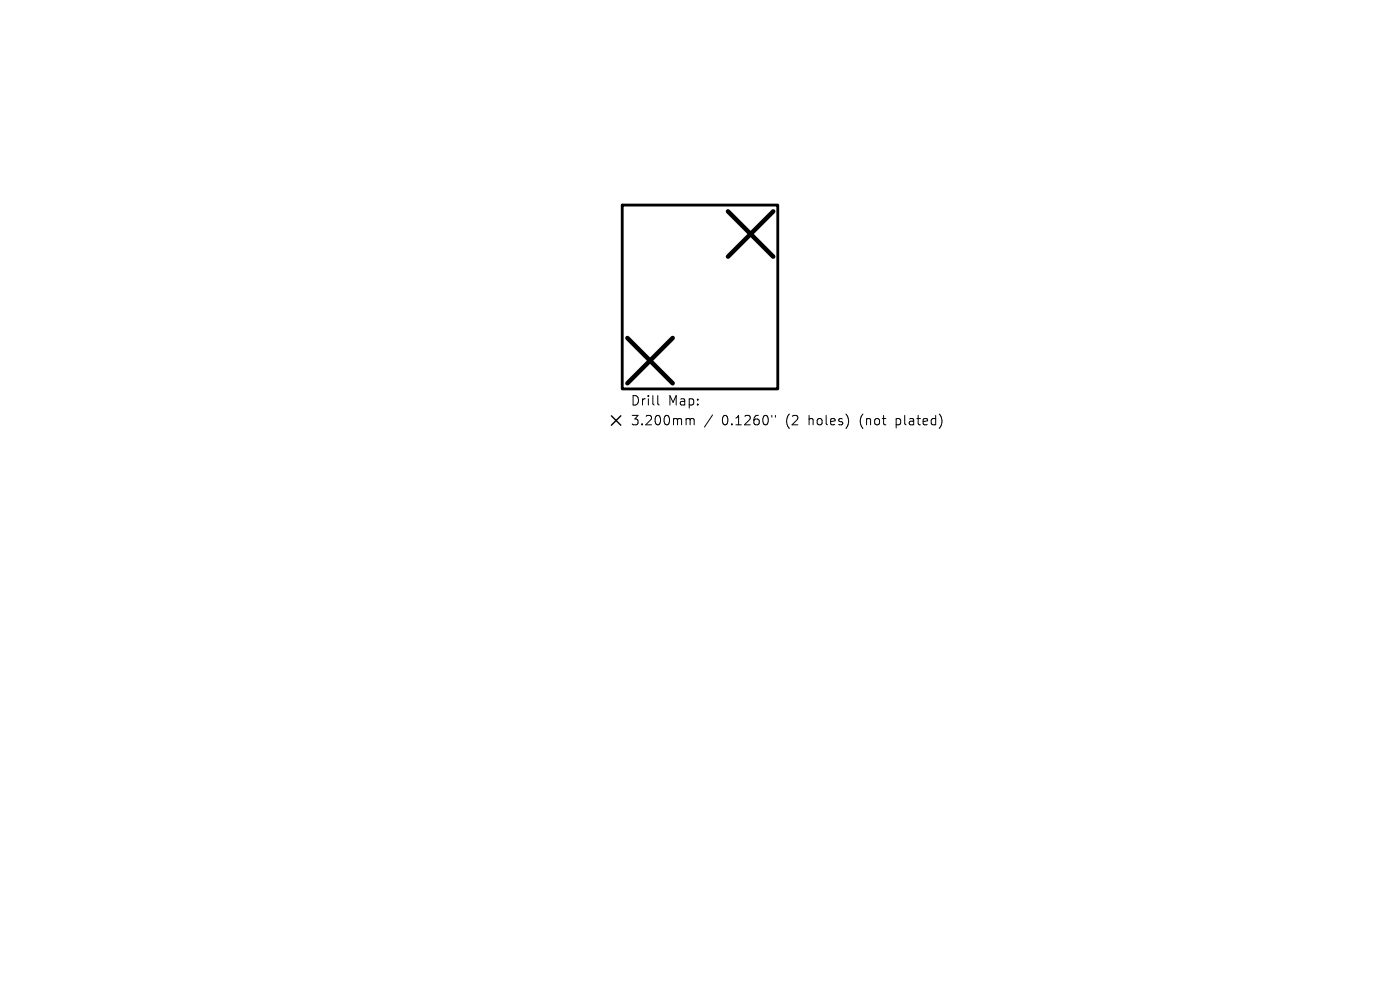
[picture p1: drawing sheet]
<svg xmlns="http://www.w3.org/2000/svg" width="297mm" height="210mm" viewBox="0 0 297 210" stroke-linecap="round" stroke-linejoin="round" font-family="sans-serif">
<defs><g id="words">
<g font-size="2.8">
<text x="133.7" y="86.3">Drill</text>
<text x="141.7" y="86.3">Map:</text>
<text x="133.7" y="90.5">3.200mm</text>
<text x="153.1" y="90.5">0.1260&quot;</text>
<text x="166.9" y="90.5">(2</text>
<text x="171.8" y="90.5">holes)</text>
<text x="182.9" y="90.5">(not</text>
<text x="190.7" y="90.5">plated)</text>
</g>
</g></defs>
<path d="M132 43.5h33v39h-33z" fill="none" stroke="#000" stroke-width=".6"/>
<path d="M154.4 44.8l9.6 9.6M164 44.8l-9.6 9.6M133.1 71.7l9.6 9.6M142.7 71.7l-9.6 9.6" fill="none" stroke="#000" stroke-width=".96"/>
<path d="M139.5 83.9v1.7l.3 .3M145.8 88.8l.5 .1 .1 .2M146.4 89.1l.3-.3 .5 .1 .1 1.2M146.4 89.1v1M151.2 88l-1.7 2.6M163.7 88.1v.4M164.5 88.1v.4" fill="none" stroke="#000" stroke-width=".21"/>
<path d="M129.7 88.2l2 2M131.7 88.2l-2 2" fill="none" stroke="#000" stroke-width=".3"/>
<use href="#words"/>
</svg>
